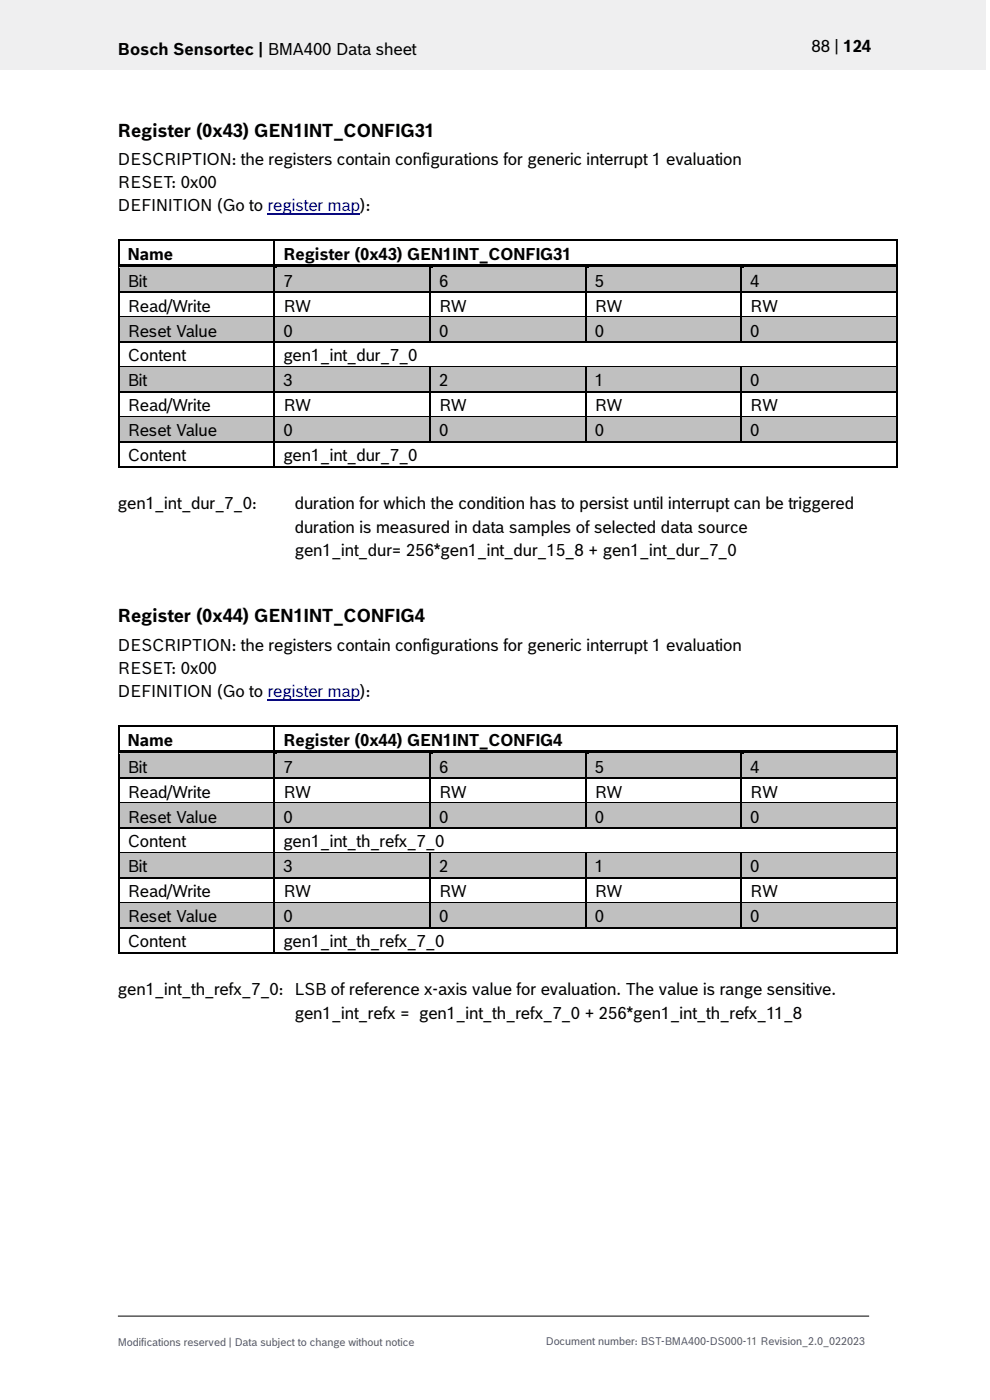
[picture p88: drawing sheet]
<svg xmlns="http://www.w3.org/2000/svg" width="210mm" height="297mm" viewBox="0 0 210 297" stroke-linecap="round" stroke-linejoin="round" font-family="sans-serif">
<defs><g id="words">
<g font-size="3.9">
<text x="25" y="29">Register (0x43) GEN1INT_CONFIG31</text>
<text x="25" y="132.1">Register (0x44) GEN1INT_CONFIG4</text>
</g>
<g font-size="3.5">
<text x="25" y="11.6">Bosch Sensortec | BMA400 Data sheet</text>
<text x="172.1" y="11">88 | 124</text>
<text x="25" y="35">DESCRIPTION: the registers contain configurations for generic interrupt 1 evaluation</text>
<text x="25" y="39.9">RESET: 0x00</text>
<text x="25" y="44.9">DEFINITION (Go to register map):</text>
<text x="27.1" y="55.1">Name</text>
<text x="60.1" y="55.1">Register (0x43) GEN1INT_CONFIG31</text>
<text x="27.1" y="60.8">Bit</text>
<text x="60.1" y="60.8">7</text>
<text x="93.1" y="60.8">6</text>
<text x="126.2" y="60.8">5</text>
<text x="159.2" y="60.8">4</text>
<text x="27.1" y="66.1">Read/Write</text>
<text x="27.1" y="71.4">Reset Value</text>
<text x="60.1" y="66.1">RW</text>
<text x="60.1" y="71.4">0</text>
<text x="93.1" y="66.1">RW</text>
<text x="93.1" y="71.4">0</text>
<text x="126.2" y="66.1">RW</text>
<text x="126.2" y="71.4">0</text>
<text x="159.2" y="66.1">RW</text>
<text x="159.2" y="71.4">0</text>
<text x="27.1" y="76.7">Content</text>
<text x="60.1" y="76.7">gen1_int_dur_7_0</text>
<text x="27.1" y="82">Bit</text>
<text x="60.1" y="82">3</text>
<text x="93.1" y="82">2</text>
<text x="126.2" y="82">1</text>
<text x="159.2" y="82">0</text>
<text x="27.1" y="87.3">Read/Write</text>
<text x="60.1" y="87.3">RW</text>
<text x="93.1" y="87.3">RW</text>
<text x="126.2" y="87.3">RW</text>
<text x="159.2" y="87.3">RW</text>
<text x="27.1" y="92.6">Reset Value</text>
<text x="60.1" y="92.6">0</text>
<text x="93.1" y="92.6">0</text>
<text x="126.2" y="92.6">0</text>
<text x="159.2" y="92.6">0</text>
<text x="27.1" y="97.9">Content</text>
<text x="60.1" y="97.9">gen1_int_dur_7_0</text>
<text x="25" y="108.1">gen1_int_dur_7_0:</text>
<text x="62.5" y="108.1">duration for which the condition has to persist until interrupt can be triggered</text>
<text x="62.5" y="113">duration is measured in data samples of selected data source</text>
<text x="62.5" y="118">gen1_int_dur= 256*gen1_int_dur_15_8 + gen1_int_dur_7_0</text>
<text x="25" y="138.1">DESCRIPTION: the registers contain configurations for generic interrupt 1 evaluation</text>
<text x="25" y="143">RESET: 0x00</text>
<text x="25" y="147.9">DEFINITION (Go to register map):</text>
<text x="27.1" y="158.2">Name</text>
<text x="60.1" y="158.2">Register (0x44) GEN1INT_CONFIG4</text>
<text x="27.1" y="163.9">Bit</text>
<text x="60.1" y="163.9">7</text>
<text x="93.1" y="163.9">6</text>
<text x="126.2" y="163.9">5</text>
<text x="159.2" y="163.9">4</text>
<text x="27.1" y="169.2">Read/Write</text>
<text x="60.1" y="169.2">RW</text>
<text x="93.1" y="169.2">RW</text>
<text x="126.2" y="169.2">RW</text>
<text x="159.2" y="169.2">RW</text>
<text x="27.1" y="174.5">Reset Value</text>
<text x="27.1" y="179.8">Content</text>
<text x="60.1" y="174.5">0</text>
<text x="60.1" y="179.8">gen1_int_th_refx_7_0</text>
<text x="93.1" y="174.5">0</text>
<text x="126.2" y="174.5">0</text>
<text x="159.2" y="174.5">0</text>
<text x="27.1" y="185.1">Bit</text>
<text x="60.1" y="185.1">3</text>
<text x="93.1" y="185.1">2</text>
<text x="126.2" y="185.1">1</text>
<text x="159.2" y="185.1">0</text>
<text x="27.1" y="190.4">Read/Write</text>
<text x="60.1" y="190.4">RW</text>
<text x="93.1" y="190.4">RW</text>
<text x="126.2" y="190.4">RW</text>
<text x="159.2" y="190.4">RW</text>
<text x="27.1" y="195.7">Reset Value</text>
<text x="60.1" y="195.7">0</text>
<text x="93.1" y="195.7">0</text>
<text x="126.2" y="195.7">0</text>
<text x="159.2" y="195.7">0</text>
<text x="27.1" y="201">Content</text>
<text x="60.1" y="201">gen1_int_th_refx_7_0</text>
<text x="25" y="211.2">gen1_int_th_refx_7_0: LSB of reference x-axis value for evaluation. The value is range sensitive.</text>
<text x="62.5" y="216.1">gen1_int_refx = gen1_int_th_refx_7_0 + 256*gen1_int_th_refx_11_8</text>
</g>
<g font-size="2.3" fill="#535f6b">
<text x="25" y="285.5">Modifications reserved | Data subject to change without notice</text>
<text x="115.8" y="285.2">Document number: BST-BMA400-DS000-11 Revision_2.0_022023</text>
</g>
</g></defs>
<path d="M0 0h209.1v14.8h-209.1z" fill="#efeff0"/>
<path d="M25 279.2h159.4" fill="none" stroke="#000" stroke-width=".21"/>
<path d="M56.8 45.5h19.6" fill="none" stroke="#00f" stroke-width=".23"/>
<path d="M25 50.8h.4v.3h-.4zM58 51.1h.4zM58 50.8h.4v.3h-.4zM190.1 50.8h.4v.3h-.4z" fill="#000"/>
<path d="M25.2 51.1v4.9M25.4 50.9h32.6M58.2 51.1v4.9M58.4 50.9h131.7M190.3 51.1v4.9" fill="none" stroke="#000" stroke-width=".34"/>
<g fill="#c0c0c0">
<path d="M25.4 56.9h32.6v4.9h-32.6z" fill-rule="evenodd"/>
<path d="M58.4 56.9h32.7v4.9h-32.7z" fill-rule="evenodd"/>
<path d="M91.4 56.9h32.7v4.9h-32.7z" fill-rule="evenodd"/>
<path d="M124.4 56.9h32.7v4.9h-32.7z" fill-rule="evenodd"/>
<path d="M157.4 56.9h32.7v4.9h-32.7z" fill-rule="evenodd"/>
</g>
<g fill="#c0c0c0">
<path d="M27.1 56.9h29.2v4.9h-29.2z"/>
<path d="M60.1 56.9h29.2v4.9h-29.2z"/>
<path d="M93.1 56.9h29.2v4.9h-29.2z"/>
<path d="M126.2 56.9h29.2v4.9h-29.2z"/>
<path d="M159.2 56.9h29.2v4.9h-29.2z"/>
</g>
<path d="M25 56h.4v.9h-.4z" fill="#000"/>
<path d="M25.4 56h32.6v.8h-32.6z" fill-rule="evenodd" fill="#000"/>
<path d="M25.4 56.8h32.6" fill="none" stroke="#c0c0c0" stroke-width=".21"/>
<path d="M58.4 56.8l.4 .1z" fill="#c0c0c0"/>
<path d="M58 56.8l.4 .1z" fill="#000"/>
<g fill="#000">
<path d="M58 56h.8v.8h-.8z" fill-rule="evenodd"/>
<path d="M58.8 56h32.3v.8h-32.3z" fill-rule="evenodd"/>
</g>
<path d="M58.8 56.8h32.3" fill="none" stroke="#c0c0c0" stroke-width=".21"/>
<path d="M91.4 56.8l.4 .1z" fill="#c0c0c0"/>
<path d="M91.1 56.8l.3 .1z" fill="#000"/>
<g fill="#000">
<path d="M91.1 56h.7v.8h-.7z" fill-rule="evenodd"/>
<path d="M91.8 56h32.3v.8h-32.3z" fill-rule="evenodd"/>
</g>
<path d="M91.8 56.8h32.3" fill="none" stroke="#c0c0c0" stroke-width=".21"/>
<path d="M124.4 56.8l.5 .1z" fill="#c0c0c0"/>
<path d="M124.1 56.8l.3 .1z" fill="#000"/>
<g fill="#000">
<path d="M124.1 56h.8v.8h-.8z" fill-rule="evenodd"/>
<path d="M124.9 56h32.2v.8h-32.2z" fill-rule="evenodd"/>
</g>
<path d="M124.9 56.8h32.2" fill="none" stroke="#c0c0c0" stroke-width=".21"/>
<path d="M157.4 56.8l.5 .1z" fill="#c0c0c0"/>
<path d="M157.1 56.8l.3 .1zM190.1 56h.4v.9h-.4zM25 61.8h.4v.3h-.4zM58 61.8h.4v.3h-.4zM91.1 61.8h.3v.3h-.3zM124.1 61.8h.3v.3h-.3zM157.1 61.8h.3v.3h-.3zM190.1 61.8h.4v.3h-.4z" fill="#000"/>
<g fill="#000">
<path d="M157.1 56h.8v.8h-.8z" fill-rule="evenodd"/>
<path d="M157.9 56h32.2v.8h-32.2z" fill-rule="evenodd"/>
</g>
<path d="M157.9 56.8h32.2" fill="none" stroke="#c0c0c0" stroke-width=".21"/>
<g fill="none" stroke="#000" stroke-width=".34">
<path d="M25.2 56.9v4.9M58.2 56.9v4.9M91.2 56.9v4.9M124.2 56.9v4.9M157.3 56.9v4.9M190.3 56.9v4.9M25.2 62.1v5M25.4 62h32.6M58.2 62.1v5M58.4 62h32.7M91.2 62.1v5M91.4 62h32.7"/>
<path d="M124.2 62.1v5M124.4 62h32.7M157.3 62.1v5M157.4 62h32.7M190.3 62.1v5"/>
</g>
<g fill="#c0c0c0">
<path d="M25.4 67.4h32.6v5h-32.6z" fill-rule="evenodd"/>
<path d="M58.4 67.4h32.7v5h-32.7z" fill-rule="evenodd"/>
<path d="M91.4 67.4h32.7v5h-32.7z" fill-rule="evenodd"/>
<path d="M124.4 67.4h32.7v5h-32.7z" fill-rule="evenodd"/>
<path d="M157.4 67.4h32.7v5h-32.7z" fill-rule="evenodd"/>
</g>
<g fill="#c0c0c0">
<path d="M27.1 67.4h29.2v5h-29.2z"/>
<path d="M60.1 67.4h29.2v5h-29.2z"/>
<path d="M93.1 67.4h29.2v5h-29.2z"/>
<path d="M126.2 67.4h29.2v5h-29.2z"/>
<path d="M159.2 67.4h29.2v5h-29.2z"/>
</g>
<path d="M25 67.1h.4v.3h-.4zM25 72.4h.4v.3h-.4zM58 67.1h.4v.3h-.4zM58 72.4h.4v.3h-.4zM91.1 67.1h.3v.3h-.3zM91.1 72.4h.3v.3h-.3zM124.1 67.1h.3v.3h-.3zM124.1 72.4h.3v.3h-.3zM157.1 67.1h.3v.3h-.3zM157.1 72.4h.3v.3h-.3zM190.1 67.1h.4v.3h-.4zM190.1 72.4h.4v.3h-.4z" fill="#000"/>
<g fill="none" stroke="#000" stroke-width=".34">
<path d="M25.2 67.4v5M25.2 72.7v5M25.4 67.2h32.6M25.4 72.5h32.6M58.2 67.4v5M58.2 72.7v5M58.4 67.2h32.7M58.4 72.5h32.7M91.2 67.4v5M91.4 67.2h32.7M91.4 72.5h32.7M124.2 67.4v5"/>
<path d="M124.4 67.2h32.7M124.4 72.5h32.7M157.3 67.4v5M157.4 67.2h32.7M157.4 72.5h32.7M190.3 67.4v5M190.3 72.7v5"/>
</g>
<path d="M25.4 67.4h32.6M58.4 67.4h32.7M91.4 67.4h32.7M124.4 67.4h32.7M157.4 67.4h32.7" fill="none" stroke="#c0c0c0" stroke-width=".21"/>
<g fill="#c0c0c0">
<path d="M25.4 78h32.6v5h-32.6z" fill-rule="evenodd"/>
<path d="M58.4 78h32.7v5h-32.7z" fill-rule="evenodd"/>
<path d="M91.4 78h32.7v5h-32.7z" fill-rule="evenodd"/>
<path d="M124.4 78h32.7v5h-32.7z" fill-rule="evenodd"/>
<path d="M157.4 78h32.7v5h-32.7z" fill-rule="evenodd"/>
</g>
<g fill="#c0c0c0">
<path d="M27.1 78h29.2v5h-29.2z"/>
<path d="M60.1 78h29.2v5h-29.2z"/>
<path d="M93.1 78h29.2v5h-29.2z"/>
<path d="M126.2 78h29.2v5h-29.2z"/>
<path d="M159.2 78h29.2v5h-29.2z"/>
</g>
<g fill="#000">
<path d="M25 77.7h.4v.3h-.4zM58 77.7h.4v.3h-.4zM91.1 78h.3zM91.1 77.7h.3v.3h-.3zM124.1 78h.3zM124.1 77.7h.3v.3h-.3zM157.1 78h.3zM157.1 77.7h.3v.3h-.3zM190.1 77.7h.4v.3h-.4zM25 83h.4v.3h-.4zM58 83h.4v.3h-.4zM91.1 83h.3v.3h-.3z"/>
<path d="M124.1 83h.3v.3h-.3zM157.1 83h.3v.3h-.3zM190.1 83h.4v.3h-.4z"/>
</g>
<g fill="none" stroke="#000" stroke-width=".34">
<path d="M25.2 78v5M25.4 77.8h32.6M58.2 78v5M58.4 77.8h32.7M91.2 78v5M91.4 77.8h32.7M124.2 78v5M124.4 77.8h32.7M157.3 78v5M157.4 77.8h32.7M190.3 78v5M25.2 83.3v4.9"/>
<path d="M25.4 83.1h32.6M58.2 83.3v4.9M58.4 83.1h32.7M91.2 83.3v4.9M91.4 83.1h32.7M124.2 83.3v4.9M124.4 83.1h32.7M157.3 83.3v4.9M157.4 83.1h32.7M190.3 83.3v4.9"/>
</g>
<path d="M25.4 78h32.6M58.4 78h32.7M91.4 78h32.7M124.4 78h32.7M157.4 78h32.7" fill="none" stroke="#c0c0c0" stroke-width=".21"/>
<g fill="#c0c0c0">
<path d="M25.4 88.6h32.6v4.9h-32.6z" fill-rule="evenodd"/>
<path d="M58.4 88.6h32.7v4.9h-32.7z" fill-rule="evenodd"/>
<path d="M91.4 88.6h32.7v4.9h-32.7z" fill-rule="evenodd"/>
<path d="M124.4 88.6h32.7v4.9h-32.7z" fill-rule="evenodd"/>
<path d="M157.4 88.6h32.7v4.9h-32.7z" fill-rule="evenodd"/>
</g>
<g fill="#c0c0c0">
<path d="M27.1 88.6h29.2v4.9h-29.2z"/>
<path d="M60.1 88.6h29.2v4.9h-29.2z"/>
<path d="M93.1 88.6h29.2v4.9h-29.2z"/>
<path d="M126.2 88.6h29.2v4.9h-29.2z"/>
<path d="M159.2 88.6h29.2v4.9h-29.2z"/>
</g>
<g fill="#000">
<path d="M25 88.2h.4v.4h-.4zM25 93.5h.4v.4h-.4zM25 98.8h.4v.4h-.4zM58 88.2h.4v.4h-.4zM58 93.5h.4v.4h-.4zM58 98.8h.4v.4h-.4zM91.1 88.2h.3v.4h-.3zM91.1 93.5h.3v.4h-.3zM124.1 88.2h.3v.4h-.3zM124.1 93.5h.3v.4h-.3zM157.1 88.2h.3v.4h-.3zM157.1 93.5h.3v.4h-.3z"/>
<path d="M190.1 88.2h.4v.4h-.4zM190.1 93.5h.4v.4h-.4zM190.1 98.8h.4v.4h-.4zM25 153.9h.4v.3h-.4zM58 154.2h.4zM58 153.9h.4v.3h-.4zM190.1 153.9h.4v.3h-.4z"/>
</g>
<g fill="none" stroke="#000" stroke-width=".34">
<path d="M25.2 88.6v4.9M25.2 93.9v4.9M25.4 88.4h32.6M25.4 93.7h32.6M25.4 99h32.6M58.2 88.6v4.9M58.2 93.9v4.9M58.4 88.4h32.7M58.4 93.7h32.7M58.4 99h131.7M91.2 88.6v4.9M91.4 88.4h32.7"/>
<path d="M91.4 93.7h32.7M124.2 88.6v4.9M124.4 88.4h32.7M124.4 93.7h32.7M157.3 88.6v4.9M157.4 88.4h32.7M157.4 93.7h32.7M190.3 88.6v4.9M190.3 93.9v4.9M25.2 154.2v5M25.4 154h32.6M58.2 154.2v5"/>
<path d="M58.4 154h131.7M190.3 154.2v5"/>
</g>
<path d="M25.4 88.6h32.6M58.4 88.6h32.7M91.4 88.6h32.7M124.4 88.6h32.7M157.4 88.6h32.7" fill="none" stroke="#c0c0c0" stroke-width=".21"/>
<path d="M56.8 148.6h19.6" fill="none" stroke="#00f" stroke-width=".23"/>
<g fill="#c0c0c0">
<path d="M25.4 160h32.6v4.9h-32.6z" fill-rule="evenodd"/>
<path d="M58.4 160h32.7v4.9h-32.7z" fill-rule="evenodd"/>
<path d="M91.4 160h32.7v4.9h-32.7z" fill-rule="evenodd"/>
<path d="M124.4 160h32.7v4.9h-32.7z" fill-rule="evenodd"/>
<path d="M157.4 160h32.7v4.9h-32.7z" fill-rule="evenodd"/>
</g>
<g fill="#c0c0c0">
<path d="M27.1 160h29.2v4.9h-29.2z"/>
<path d="M60.1 160h29.2v4.9h-29.2z"/>
<path d="M93.1 160h29.2v4.9h-29.2z"/>
<path d="M126.2 160h29.2v4.9h-29.2z"/>
<path d="M159.2 160h29.2v4.9h-29.2z"/>
</g>
<path d="M25 159.2h.4v.8h-.4z" fill="#000"/>
<path d="M25.4 159.2h32.6v.7h-32.6z" fill-rule="evenodd" fill="#000"/>
<path d="M25.4 159.9h32.6" fill="none" stroke="#c0c0c0" stroke-width=".21"/>
<path d="M58.4 159.9l.4 .1z" fill="#c0c0c0"/>
<path d="M58 159.9l.4 .1z" fill="#000"/>
<g fill="#000">
<path d="M58 159.2h.8v.7h-.8z" fill-rule="evenodd"/>
<path d="M58.8 159.2h32.3v.7h-32.3z" fill-rule="evenodd"/>
</g>
<path d="M58.8 159.9h32.3" fill="none" stroke="#c0c0c0" stroke-width=".21"/>
<path d="M91.4 159.9l.4 .1z" fill="#c0c0c0"/>
<path d="M91.1 159.9l.3 .1z" fill="#000"/>
<g fill="#000">
<path d="M91.1 159.2h.7v.7h-.7z" fill-rule="evenodd"/>
<path d="M91.8 159.2h32.3v.7h-32.3z" fill-rule="evenodd"/>
</g>
<path d="M91.8 159.9h32.3" fill="none" stroke="#c0c0c0" stroke-width=".21"/>
<path d="M124.4 159.9l.5 .1z" fill="#c0c0c0"/>
<path d="M124.1 159.9l.3 .1z" fill="#000"/>
<g fill="#000">
<path d="M124.1 159.2h.8v.7h-.8z" fill-rule="evenodd"/>
<path d="M124.9 159.2h32.2v.7h-32.2z" fill-rule="evenodd"/>
</g>
<path d="M124.9 159.9h32.2" fill="none" stroke="#c0c0c0" stroke-width=".21"/>
<path d="M157.4 159.9l.5 .1z" fill="#c0c0c0"/>
<path d="M157.1 159.9l.3 .1zM190.1 159.2h.4v.8h-.4zM25 164.9h.4v.3h-.4zM58 164.9h.4v.3h-.4zM91.1 164.9h.3v.3h-.3zM124.1 164.9h.3v.3h-.3zM157.1 164.9h.3v.3h-.3zM190.1 164.9h.4v.3h-.4z" fill="#000"/>
<g fill="#000">
<path d="M157.1 159.2h.8v.7h-.8z" fill-rule="evenodd"/>
<path d="M157.9 159.2h32.2v.7h-32.2z" fill-rule="evenodd"/>
</g>
<path d="M157.9 159.9h32.2" fill="none" stroke="#c0c0c0" stroke-width=".21"/>
<g fill="none" stroke="#000" stroke-width=".34">
<path d="M25.2 160v4.9M58.2 160v4.9M91.2 160v4.9M124.2 160v4.9M157.3 160v4.9M190.3 160v4.9M25.2 165.2v5M25.4 165.1h32.6M58.2 165.2v5M58.4 165.1h32.7M91.2 165.2v5M91.4 165.1h32.7"/>
<path d="M124.2 165.2v5M124.4 165.1h32.7M157.3 165.2v5M157.4 165.1h32.7M190.3 165.2v5"/>
</g>
<g fill="#c0c0c0">
<path d="M25.4 170.5h32.6v5h-32.6z" fill-rule="evenodd"/>
<path d="M58.4 170.5h32.7v5h-32.7z" fill-rule="evenodd"/>
<path d="M91.4 170.5h32.7v5h-32.7z" fill-rule="evenodd"/>
<path d="M124.4 170.5h32.7v5h-32.7z" fill-rule="evenodd"/>
<path d="M157.4 170.5h32.7v5h-32.7z" fill-rule="evenodd"/>
</g>
<g fill="#c0c0c0">
<path d="M27.1 170.5h29.2v5h-29.2z"/>
<path d="M60.1 170.5h29.2v5h-29.2z"/>
<path d="M93.1 170.5h29.2v5h-29.2z"/>
<path d="M126.2 170.5h29.2v5h-29.2z"/>
<path d="M159.2 170.5h29.2v5h-29.2z"/>
</g>
<path d="M25 170.2h.4v.3h-.4zM25 175.5h.4v.3h-.4zM58 170.2h.4v.3h-.4zM58 175.5h.4v.3h-.4zM91.1 170.2h.3v.3h-.3zM91.1 175.5h.3v.3h-.3zM124.1 170.2h.3v.3h-.3zM124.1 175.5h.3v.3h-.3zM157.1 170.2h.3v.3h-.3zM157.1 175.5h.3v.3h-.3zM190.1 170.2h.4v.3h-.4zM190.1 175.5h.4v.3h-.4z" fill="#000"/>
<g fill="none" stroke="#000" stroke-width=".34">
<path d="M25.2 170.5v5M25.2 175.8v5M25.4 170.3h32.6M25.4 175.6h32.6M58.2 170.5v5M58.2 175.8v5M58.4 170.3h32.7M58.4 175.6h32.7M91.2 170.5v5M91.4 170.3h32.7M91.4 175.6h32.7M124.2 170.5v5"/>
<path d="M124.4 170.3h32.7M124.4 175.6h32.7M157.3 170.5v5M157.4 170.3h32.7M157.4 175.6h32.7M190.3 170.5v5M190.3 175.8v5"/>
</g>
<path d="M25.4 170.5h32.6M58.4 170.5h32.7M91.4 170.5h32.7M124.4 170.5h32.7M157.4 170.5h32.7" fill="none" stroke="#c0c0c0" stroke-width=".21"/>
<g fill="#c0c0c0">
<path d="M25.4 181.1h32.6v5h-32.6z" fill-rule="evenodd"/>
<path d="M58.4 181.1h32.7v5h-32.7z" fill-rule="evenodd"/>
<path d="M91.4 181.1h32.7v5h-32.7z" fill-rule="evenodd"/>
<path d="M124.4 181.1h32.7v5h-32.7z" fill-rule="evenodd"/>
<path d="M157.4 181.1h32.7v5h-32.7z" fill-rule="evenodd"/>
</g>
<g fill="#c0c0c0">
<path d="M27.1 181.1h29.2v5h-29.2z"/>
<path d="M60.1 181.1h29.2v5h-29.2z"/>
<path d="M93.1 181.1h29.2v5h-29.2z"/>
<path d="M126.2 181.1h29.2v5h-29.2z"/>
<path d="M159.2 181.1h29.2v5h-29.2z"/>
</g>
<g fill="#000">
<path d="M25 180.8h.4v.3h-.4zM25 186.1h.4v.3h-.4zM58 180.8h.4v.3h-.4zM58 186.1h.4v.3h-.4zM91.1 181.1h.3zM91.1 180.8h.3v.3h-.3zM91.1 186.1h.3v.3h-.3zM124.1 181.1h.3zM124.1 180.8h.3v.3h-.3zM124.1 186.1h.3v.3h-.3zM157.1 181.1h.3zM157.1 180.8h.3v.3h-.3z"/>
<path d="M157.1 186.1h.3v.3h-.3zM190.1 180.8h.4v.3h-.4zM190.1 186.1h.4v.3h-.4z"/>
</g>
<g fill="none" stroke="#000" stroke-width=".34">
<path d="M25.2 181.1v5M25.2 186.4v4.9M25.4 180.9h32.6M25.4 186.2h32.6M58.2 181.1v5M58.2 186.4v4.9M58.4 180.9h32.7M58.4 186.2h32.7M91.2 181.1v5M91.2 186.4v4.9M91.4 180.9h32.7M91.4 186.2h32.7"/>
<path d="M124.2 181.1v5M124.2 186.4v4.9M124.4 180.9h32.7M124.4 186.2h32.7M157.3 181.1v5M157.3 186.4v4.9M157.4 180.9h32.7M157.4 186.2h32.7M190.3 181.1v5M190.3 186.4v4.9"/>
</g>
<path d="M25.4 181.1h32.6M58.4 181.1h32.7M91.4 181.1h32.7M124.4 181.1h32.7M157.4 181.1h32.7" fill="none" stroke="#c0c0c0" stroke-width=".21"/>
<g fill="#c0c0c0">
<path d="M25.4 191.7h32.6v4.9h-32.6z" fill-rule="evenodd"/>
<path d="M58.4 191.7h32.7v4.9h-32.7z" fill-rule="evenodd"/>
<path d="M91.4 191.7h32.7v4.9h-32.7z" fill-rule="evenodd"/>
<path d="M124.4 191.7h32.7v4.9h-32.7z" fill-rule="evenodd"/>
<path d="M157.4 191.7h32.7v4.9h-32.7z" fill-rule="evenodd"/>
</g>
<g fill="#c0c0c0">
<path d="M27.1 191.7h29.2v4.9h-29.2z"/>
<path d="M60.1 191.7h29.2v4.9h-29.2z"/>
<path d="M93.1 191.7h29.2v4.9h-29.2z"/>
<path d="M126.2 191.7h29.2v4.9h-29.2z"/>
<path d="M159.2 191.7h29.2v4.9h-29.2z"/>
</g>
<g fill="#000">
<path d="M25 191.3h.4v.4h-.4zM25 196.6h.4v.4h-.4zM58 191.3h.4v.4h-.4zM58 196.6h.4v.4h-.4zM91.1 191.3h.3v.4h-.3zM91.1 196.6h.3v.4h-.3zM124.1 191.3h.3v.4h-.3zM124.1 196.6h.3v.4h-.3zM157.1 191.3h.3v.4h-.3zM157.1 196.6h.3v.4h-.3zM190.1 191.3h.4v.4h-.4zM190.1 196.6h.4v.4h-.4z"/>
<path d="M25 202h.4v.3h-.4zM58 202h.4v.3h-.4zM190.1 202h.4v.3h-.4z"/>
</g>
<g fill="none" stroke="#000" stroke-width=".34">
<path d="M25.2 191.7v4.9M25.2 197v5M25.4 191.5h32.6M25.4 196.8h32.6M58.2 191.7v4.9M58.2 197v5M58.4 191.5h32.7M58.4 196.8h32.7M91.2 191.7v4.9M91.4 191.5h32.7M91.4 196.8h32.7M124.2 191.7v4.9"/>
<path d="M124.4 191.5h32.7M124.4 196.8h32.7M157.3 191.7v4.9M157.4 191.5h32.7M157.4 196.8h32.7M190.3 191.7v4.9M190.3 197v5M25.4 202.1h32.6M58.4 202.1h131.7"/>
</g>
<path d="M25.4 191.7h32.6M58.4 191.7h32.7M91.4 191.7h32.7M124.4 191.7h32.7M157.4 191.7h32.7" fill="none" stroke="#c0c0c0" stroke-width=".21"/>
<use href="#words"/>
</svg>
